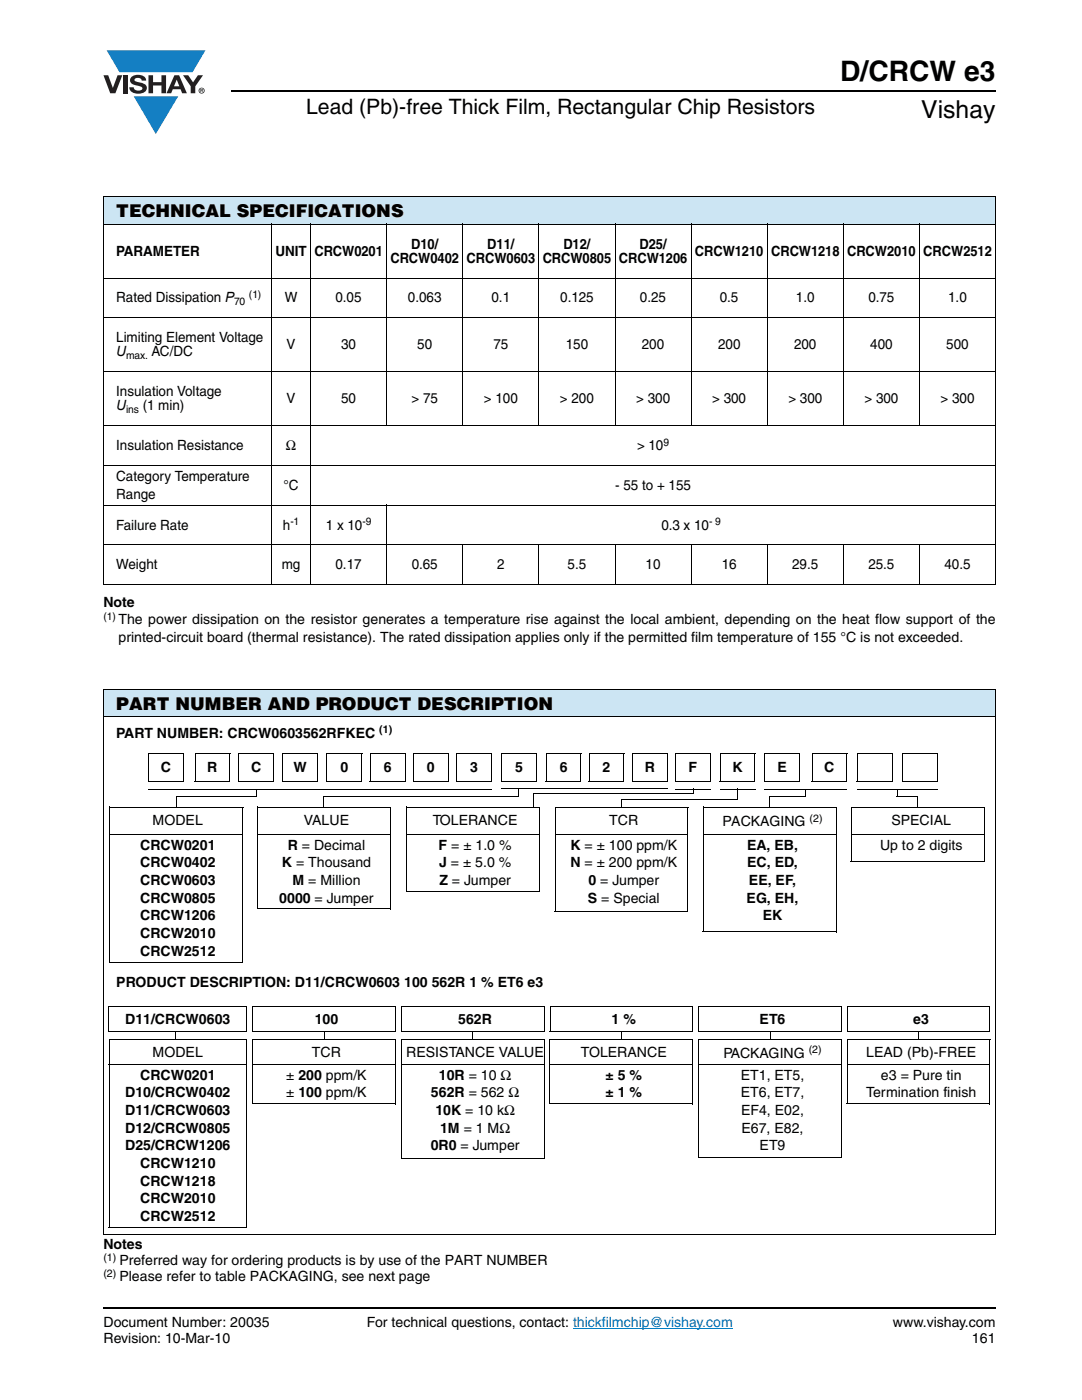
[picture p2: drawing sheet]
<svg xmlns="http://www.w3.org/2000/svg" width="216mm" height="279mm" viewBox="0 0 216 279" stroke-linecap="round" stroke-linejoin="round" font-family="sans-serif">
<defs><g id="words">
<text font-size="5.6" x="167.6" y="16.1">D/CRCW e3</text>
<text font-size="4.9" x="183.8" y="23.6">Vishay</text>
<text font-size="4.2" x="61.1" y="22.8">Lead (Pb)-free Thick Film, Rectangular Chip Resistors</text>
<g font-size="3.5">
<text x="23.2" y="43.3">TECHNICAL SPECIFICATIONS</text>
<text x="23.2" y="141.6">PART NUMBER AND PRODUCT DESCRIPTION</text>
</g>
<g font-size="2.8">
<text x="23.2" y="51">PARAMETER</text>
<text x="55" y="51">UNIT</text>
<text x="62.7" y="51">CRCW0201</text>
<text x="77.9" y="52.4">CRCW0402</text>
<text x="82" y="49.6">D10/</text>
<text x="93.1" y="52.4">CRCW0603</text>
<text x="97.2" y="49.6">D11/</text>
<text x="108.3" y="52.4">CRCW0805</text>
<text x="112.4" y="49.6">D12/</text>
<text x="123.5" y="52.4">CRCW1206</text>
<text x="127.6" y="49.6">D25/</text>
<text x="138.7" y="51">CRCW1210 CRCW1218 CRCW2010 CRCW2512</text>
<text x="23.2" y="60.4">Rated Dissipation P</text>
<text x="56.8" y="60.4">W</text>
<text x="67" y="60.4">0.05</text>
<text x="81.4" y="60.4">0.063</text>
<text x="98.1" y="60.4">0.1</text>
<text x="111.8" y="60.4">0.125</text>
<text x="127.7" y="60.4">0.25</text>
<text x="143.6" y="60.4">0.5</text>
<text x="158.8" y="60.4">1.0</text>
<text x="173.3" y="60.4">0.75</text>
<text x="189.2" y="60.4">1.0</text>
<text x="23.2" y="71.1">U</text>
<text x="23.2" y="68.3">Limiting Element Voltage</text>
<text x="30.2" y="71.1">AC/DC</text>
<text x="57.2" y="69.7">V</text>
<text x="68.1" y="69.7">30</text>
<text x="83.3" y="69.7">50</text>
<text x="98.4" y="69.7">75</text>
<text x="112.9" y="69.7">150</text>
<text x="128.1" y="69.7">200</text>
<text x="143.3" y="69.7">200</text>
<text x="158.5" y="69.7">200</text>
<text x="173.7" y="69.7">400</text>
<text x="188.8" y="69.7">500</text>
<text x="23.2" y="81.9">U</text>
<text x="23.2" y="79.1">Insulation Voltage</text>
<text x="28.5" y="81.9">(1 min)</text>
<text x="57.2" y="80.5">V</text>
<text x="68.1" y="80.5">50</text>
<text x="82.1" y="80.5">&gt; 75</text>
<text x="96.6" y="80.5">&gt; 100</text>
<text x="111.7" y="80.5">&gt; 200</text>
<text x="126.9" y="80.5">&gt; 300</text>
<text x="142.1" y="80.5">&gt; 300</text>
<text x="157.3" y="80.5">&gt; 300</text>
<text x="172.5" y="80.5">&gt; 300</text>
<text x="187.7" y="80.5">&gt; 300</text>
<text x="23.2" y="89.8">Insulation Resistance</text>
<text x="57.1" y="89.8">Ω</text>
<text x="127.1" y="89.8">&gt; 10</text>
<text x="23.2" y="96">Category Temperature</text>
<text x="23.2" y="99.5">Range</text>
<text x="56.6" y="97.8">°C</text>
<text x="122.8" y="97.8">- 55 to + 155</text>
<text x="23.2" y="105.7">Failure Rate</text>
<text x="56.4" y="105.7">h</text>
<text x="65" y="105.7">1 x 10</text>
<text x="132" y="105.7">0.3 x 10</text>
<text x="23.2" y="113.6">Weight</text>
<text x="56.2" y="113.6">mg</text>
<text x="67" y="113.6">0.17</text>
<text x="82.1" y="113.6">0.65</text>
<text x="99.2" y="113.6">2</text>
<text x="113.3" y="113.6">5.5</text>
<text x="128.8" y="113.6">10</text>
<text x="144" y="113.6">16</text>
<text x="158.1" y="113.6">29.5</text>
<text x="173.3" y="113.6">25.5</text>
<text x="188.4" y="113.6">40.5</text>
<text x="20.6" y="121.1">Note</text>
<text x="23.6" y="124.6">The power dissipation on the resistor generates a temperature rise against the local ambient, depending on the heat flow support of the</text>
<text x="23.6" y="128.1">printed-circuit board (thermal resistance). The rated dissipation applies only if the permitted film temperature of 155 °C is not exceeded.</text>
<text x="23.2" y="147.2">PART NUMBER: CRCW0603562RFKEC</text>
<text x="32.1" y="154.1">C</text>
<text x="41.4" y="154.1">R</text>
<text x="50.1" y="154.1">C</text>
<text x="58.5" y="154.1">W</text>
<text x="67.9" y="154.1">0</text>
<text x="76.6" y="154.1">6</text>
<text x="85.2" y="154.1">0</text>
<text x="93.8" y="154.1">3</text>
<text x="102.8" y="154.1">5</text>
<text x="111.7" y="154.1">6</text>
<text x="120.2" y="154.1">2</text>
<text x="128.7" y="154.1">R</text>
<text x="137.4" y="154.1">F</text>
<text x="146.2" y="154.1">K</text>
<text x="155.1" y="154.1">E</text>
<text x="164.5" y="154.1">C</text>
<text x="30.5" y="164.7">MODEL</text>
<text x="60.6" y="164.7">VALUE</text>
<text x="86.4" y="164.7">TOLERANCE</text>
<text x="121.6" y="164.7">TCR</text>
<text x="144.2" y="164.8">PACKAGING</text>
<text x="177.9" y="164.7">SPECIAL</text>
<text x="28" y="169.6">CRCW0201</text>
<text x="28" y="173.1">CRCW0402</text>
<text x="56.2" y="173.1">K = Thousand</text>
<text x="57.4" y="169.6">R = Decimal</text>
<text x="87.5" y="169.6">F = ± 1.0 %</text>
<text x="87.6" y="173.1">J = ± 5.0 %</text>
<text x="113.8" y="169.6">K = ± 100 ppm/K</text>
<text x="113.8" y="173.1">N = ± 200 ppm/K</text>
<text x="149.1" y="169.6">EA, EB,</text>
<text x="149.1" y="173.1">EC, ED,</text>
<text x="175.6" y="169.6">Up to 2 digits</text>
<text x="28" y="176.6">CRCW0603</text>
<text x="58.4" y="176.6">M = Million</text>
<text x="87.7" y="176.6">Z = Jumper</text>
<text x="117.4" y="176.6">0 = Jumper</text>
<text x="149.4" y="176.6">EE, EF,</text>
<text x="28" y="180.1">CRCW0805</text>
<text x="28" y="183.7">CRCW1206</text>
<text x="55.7" y="180.1">0000 = Jumper</text>
<text x="117.3" y="180.1">S = Special</text>
<text x="149" y="180.1">EG, EH,</text>
<text x="152.2" y="183.7">EK</text>
<text x="28" y="187.2">CRCW2010</text>
<text x="28" y="190.7">CRCW2512</text>
<text x="23.2" y="196.9">PRODUCT DESCRIPTION: D11/CRCW0603 100 562R 1 % ET6 e3</text>
<text x="25" y="204.3">D11/CRCW0603</text>
<text x="62.8" y="204.3">100</text>
<text x="91.4" y="204.3">562R</text>
<text x="122" y="204.3">1 %</text>
<text x="151.6" y="204.3">ET6</text>
<text x="182.2" y="204.3">e3</text>
<text x="28" y="215.5">CRCW0201</text>
<text x="30.5" y="210.9">MODEL</text>
<text x="57.1" y="215.5">± 200 ppm/K</text>
<text x="62.2" y="210.9">TCR</text>
<text x="81.1" y="210.9">RESISTANCE VALUE</text>
<text x="87.6" y="215.5">10R = 10 Ω</text>
<text x="115.9" y="210.9">TOLERANCE</text>
<text x="120.8" y="215.5">± 5 %</text>
<text x="144.3" y="211.1">PACKAGING</text>
<text x="147.8" y="215.5">ET1, ET5,</text>
<text x="172.8" y="210.9">LEAD (Pb)-FREE</text>
<text x="175.8" y="215.5">e3 = Pure tin</text>
<text x="25" y="219">D10/CRCW0402</text>
<text x="57.1" y="219">± 100 ppm/K</text>
<text x="86" y="219">562R = 562 Ω</text>
<text x="120.8" y="219">± 1 %</text>
<text x="147.8" y="219">ET6, ET7,</text>
<text x="172.8" y="219">Termination finish</text>
<text x="25" y="222.5">D11/CRCW0603</text>
<text x="25" y="226">D12/CRCW0805</text>
<text x="86.9" y="222.5">10K = 10 kΩ</text>
<text x="87.8" y="226">1M = 1 MΩ</text>
<text x="147.9" y="222.5">EF4, E02,</text>
<text x="148" y="226">E67, E82,</text>
<text x="25" y="229.6">D25/CRCW1206</text>
<text x="28" y="233.1">CRCW1210</text>
<text x="86" y="229.6">0R0 = Jumper</text>
<text x="151.6" y="229.6">ET9</text>
<text x="28" y="236.6">CRCW1218</text>
<text x="28" y="240.2">CRCW2010</text>
<text x="28" y="243.7">CRCW2512</text>
<text x="20.6" y="249.3">Notes</text>
<text x="23.8" y="252.5">Preferred way for ordering products is by use of the PART NUMBER</text>
<text x="23.8" y="255.7">Please refer to table PACKAGING, see next page</text>
<text x="20.6" y="264.9">Document Number: 20035</text>
<text x="20.6" y="268.1">Revision: 10-Mar-10</text>
<text x="73.2" y="264.9">For technical questions, contact: thickfilmchip@vishay.com</text>
<text x="178.2" y="264.9">www.vishay.com</text>
<text x="194" y="268.1">161</text>
</g>
<g font-size="2.1">
<text x="49.7" y="59.5">(1)</text>
<text x="46.7" y="60.9">70</text>
<text x="25.1" y="71.6">max.</text>
<text x="25.1" y="82.4">ins</text>
<text x="132.4" y="89">9</text>
<text x="57.9" y="104.9">-1</text>
<text x="72.3" y="104.9">-9</text>
<text x="141.5" y="104.9">- 9</text>
<text x="20.6" y="123.7">(1)</text>
<text x="75.7" y="146.4">(1)</text>
<text x="161.5" y="164">(2)</text>
<text x="161.4" y="210.2">(2)</text>
<text x="20.6" y="251.7">(1)</text>
<text x="20.6" y="254.8">(2)</text>
</g>
</g></defs>
<path d="M114.3 265.1h31.9" fill="none" stroke="#007ec4" stroke-width=".2"/>
<path d="M20.5 260.8h.1v.4h-.1z" fill="#000"/>
<path d="M46.1 18.2h152.5M20.6 261h178.2" fill="none" stroke="#000" stroke-width=".36"/>
<path d="M20.6 10.1h20.4v16.7h-20.4z" fill="#fff"/>
<g fill="#147fc3">
<path d="M21.3 10h19.7l-2.6 4.4h-3.8h-10.8z"/>
<path d="M26.7 19.2h8.9l-4.5 7.6z"/>
</g>
<g fill="#231f20">
<path d="M20.6 15h1l.9 2.5 1-2.5h.9l-1.4 3.6h-1z"/>
<path d="M24.6 15h.9v3.6h-.9z"/>
<path d="M26.3 15.3a2.1 2.1 0 0 1 2.8 .4l.1 .4h-.9a.79 .79 0 0 0-.7-.6 .79 .79 0 0 0-.8 .5l.3 .2 1 .3a1.08 1.08 0 0 1 1.2 1 1.08 1.08 0 0 1-1.1 1.1 1.73 1.73 0 0 1-2.4-1.2h.9a.96 .96 0 0 0 .8 .7 .96 .96 0 0 0 .9-.5 1.31 1.31 0 0 0-1.2-.6 1.03 1.03 0 0 1-1.1-.5 1.03 1.03 0 0 1 .2-1.2z"/>
<path d="M29.6 15h.9v1.4h1.7v-1.4h.9v3.6h-.9v-1.5h-1.7v1.5h-.9z"/>
<path d="M36.5 15h1.1l.9 1.4 1-1.4h1l-1.5 2.2v1.4h-.9v-1.4z"/>
<path d="M35.3 15.9l.5 1.3h-1.1zM34.8 15l-1.6 3.6h1l.3-.8h1.5l.3 .8h1l-1.6-3.6z"/>
<path d="M39.8 18.1a.46 .46 0 0 1 .9 0 .46 .46 0 0 1-.9 0zM39.6 18.1a.6 .6 0 0 0 1.2 0 .6 .6 0 0 0-1.2 0z"/>
<path d="M40.1 17.9h.2v.1h-.2zM40 17.8v.6h.1v-.3l.4 .3-.2-.3 .2-.1-.1-.2z"/>
</g>
<path d="M20.6 39.2h178v5.5h-178z" fill="#cce5f3"/>
<g fill="none" stroke="#000" stroke-width=".2">
<path d="M20.6 39.2h178.1M20.6 39.3v77.3M198.6 39.3v77.3M20.6 44.7h178.1M20.6 55.5h178.1M54.2 44.6v72.2M62 44.6v72.2M77.2 44.6v40.4M92.4 44.6v40.4M107.5 44.6v40.4M122.7 44.6v40.4M137.9 44.6v40.4"/>
<path d="M153.1 44.6v40.4M168.3 44.6v40.4M183.5 44.6v40.4M20.6 63.4h178.1M20.6 74.2h178.1M20.6 84.9h178.1M20.6 92.9h178.1M20.6 100.8h178.1M20.6 108.8h178.1M20.6 116.7h178.1M77.2 100.7v16.1M92.4 108.7v8.1"/>
<path d="M107.5 108.7v8.1M122.7 108.7v8.1M137.9 108.7v8.1M153.1 108.7v8.1M168.3 108.7v8.1M183.5 108.7v8.1"/>
</g>
<path d="M20.6 137.5h178v5.5h-178z" fill="#cce5f3"/>
<g fill="none" stroke="#000" stroke-width=".2">
<path d="M20.6 137.5h178.1M20.6 137.6v108.7M198.6 137.6v108.7M20.6 143h178.1M29.5 157.5h68.6M29.5 156h7M29.6 150.3v5.7M29.6 150.3h7M35.1 159h16.1M35.2 158.9v2.2M36.5 150.3v5.8M38.8 156h7"/>
<path d="M38.9 150.3h7M38.9 150.3v5.7M45.8 150.3v5.8M47.6 156h7M47.7 150.3h7M47.7 150.3v5.7M54.6 150.3v5.8M56.3 156h7.1M56.4 150.3v5.7M56.4 150.3h7M63.4 150.3v5.8M64.5 159h38.9"/>
<path d="M64.6 159v2.1M65.2 156h7M65.2 150.3v5.7M65.2 150.3h7.1M72.2 150.3v5.8M73.8 156h7M73.9 150.3v5.7M73.9 150.3h7M80.8 150.3v5.8M82.4 156h7M82.5 150.3v5.7M82.5 150.3h7"/>
<path d="M89.4 150.3v5.8M91 156h7.1M91.1 150.3h7M91.1 150.3v5.7M98.1 150.3v5.8M100 157.4h33.2M100 156h7M100.1 150.3h7M100.1 150.3v5.7M106.3 158.5h32M106.4 158.5v2.6M107 150.3v5.8"/>
<path d="M108.9 156h7M109 150.3h7M109 150.3v5.7M115.9 150.3v5.8M117.5 156h7M117.5 150.3h7.1M117.5 150.3v5.7M124.5 150.3v5.8M126.2 156h7M126.2 150.3h7M126.2 150.3v5.7M133.2 150.3v5.8"/>
<path d="M134.7 156h7M134.8 150.3v5.7M134.8 157.5h7M134.8 150.3h7M141.7 150.3v5.8M143.6 156h7M143.7 157.5h7M143.7 150.3h7M143.7 150.3v5.7M147.1 157.4v2.2h-23.2M150.6 150.3v5.8M152.5 157.5h16.5"/>
<path d="M152.5 156h7M152.6 150.3v5.7M152.6 150.3h7M159.5 150.3v5.8M160.7 159h-7.1v2.1M161.9 156h7.1M162 150.3h7M162 150.3v5.7M169 150.3v5.8M171 156h7M171.1 150.3v5.7M171.1 157.5h16"/>
<path d="M171.1 150.3h7M178 150.3v5.8M178.9 159h4.3M180 156h7M180.1 150.3v5.7M180.1 150.3h7M183.1 159v2.1M187 150.3v5.8M21.9 161v31M21.9 161.1h26.6M21.9 166.5h26.5M48.4 161.1v31"/>
<path d="M51.4 161.1h26.6M51.4 166.5h26.5M51.4 161v20.4M77.9 161.1v20.3M81.1 177.9h26.6M81.2 161.1h26.5M81.2 166.5h26.5M81.2 161v16.9M107.7 161.1v16.9M110.8 161v20.9M110.8 161.1h26.6M110.8 166.5h26.5"/>
<path d="M137.3 161.1v20.9M140.3 161.1h26.6M140.3 166.5h26.5M140.3 161v25M166.8 161.1v25M169.8 171.9h26.6M169.9 161.1h26.5M169.9 166.5h26.5M169.9 161v10.9M196.4 161.1v10.9M21.8 192h26.6M51.3 181.4h26.6"/>
<path d="M110.7 181.9h26.6M140.3 186h26.5M21.6 205.8h27.7M21.7 200.9h27.6M21.7 200.9v4.9M21.7 212.4h27.6M21.8 207.5h27.4M21.8 207.4v37.5M49.1 207.5v37.5M49.3 200.9v5M50.4 205.8h28.5M50.4 207.5h28.6"/>
<path d="M50.4 212.4h28.5M50.4 207.4v12.9M50.5 200.9h28.5M50.5 200.9v4.9M78.9 200.9v5M78.9 207.5v12.9M80.1 205.8h28.5M80.1 207.4v23.8M80.1 207.5h28.6M80.1 212.4h28.5M80.2 200.9v4.9M80.2 200.9h28.4"/>
<path d="M108.6 200.9v5M108.6 207.5v23.8M109.7 205.8h28.5M109.7 207.4v12.9M109.7 207.5h28.6M109.7 212.4h28.5M109.7 200.9v4.9M109.7 200.9h28.5M138.2 200.9v5M138.2 207.5v12.9M139.4 205.8h28.5M139.4 207.5h28.6"/>
<path d="M139.4 212.4h28.5M139.4 207.4v23.5M139.5 200.9h28.5M139.5 200.9v4.9M167.9 200.9v5M167.9 207.5v23.5M169 205.8h28.5M169 207.5h28.6M169 212.4h28.5M169 207.4v12.9M169.1 200.9h28.4M169.1 200.9v4.9"/>
<path d="M197.5 200.9v5M197.5 207.5v12.9M50.4 220.3h28.5M80 231.2h28.6M109.6 220.3h28.6M139.3 230.9h28.6M169 220.3h28.5M20.6 246.4h178.1M21.7 244.9h27.4"/>
</g>
<g fill="#000">
<path d="M51.1 157.4h.2v1.6h-.2zM64.5 158.9l.2 .1zM103.3 157.4h.2v1.6h-.2zM106.3 158.4l.2 .1zM123.9 159.7l.2 .1zM134.7 157.4l.1 .2zM138.2 157.4h.2v1.1h-.2zM143.6 157.4l.1 .2zM153.5 158.9l.2 .1zM160.6 157.4h.2v1.6h-.2zM171 157.4l.1 .2zM178.9 157.4h.2v1.6h-.2z"/>
<path d="M183 158.9l.2 .1zM123.9 159.8h.2v1.3h-.2zM35 205.8h.1v1.8h-.1zM64.6 205.8h.1v1.8h-.1zM94.3 205.8h.1v1.8h-.1zM123.9 205.8h.1v1.8h-.1zM153.6 205.8h.2v1.8h-.2zM183.2 205.8h.1v1.8h-.1z"/>
</g>
<use href="#words"/>
</svg>
